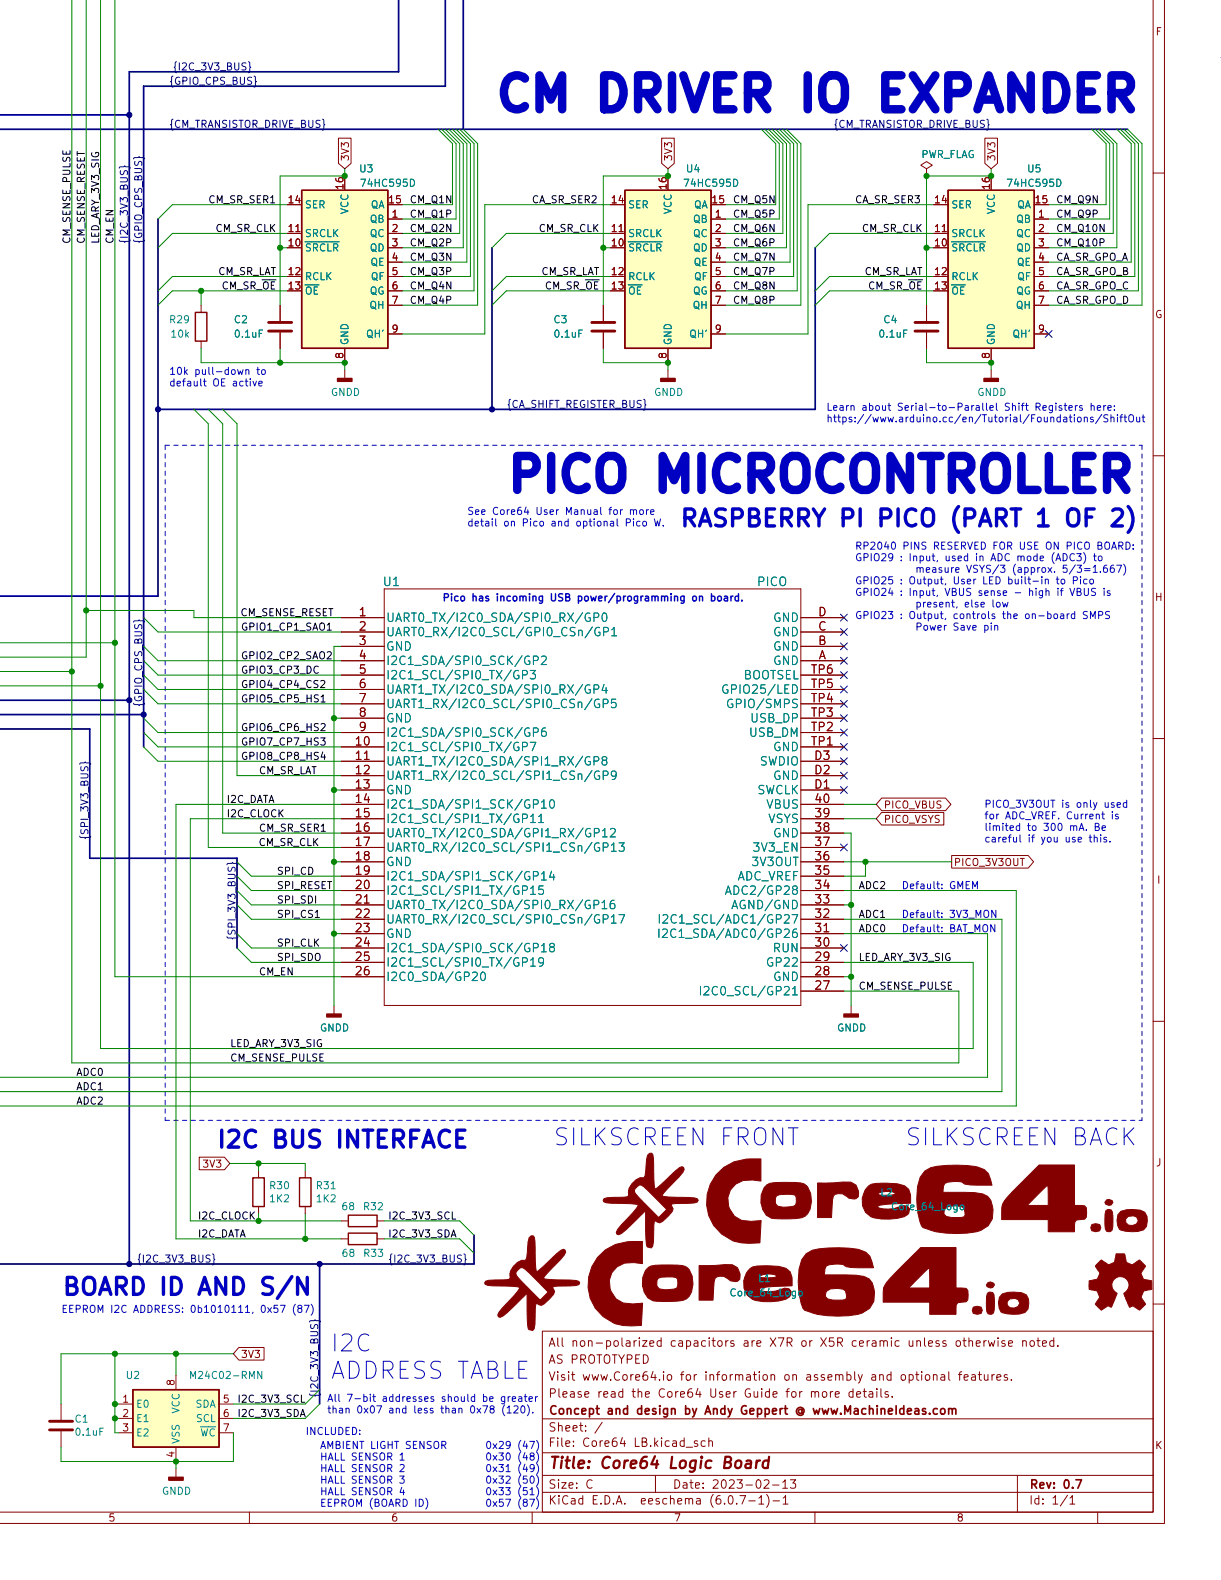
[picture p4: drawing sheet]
<svg xmlns="http://www.w3.org/2000/svg" width="216mm" height="279mm" viewBox="0 0 216 279" stroke-linecap="round" stroke-linejoin="round" font-family="sans-serif">
<defs><g id="words">
<g font-size="8.4" fill="#0000c2">
<text x="87" y="19.6">CM DRIVER IO EXPANDER</text>
<text x="92.7" y="86.9">PICO MICROCONTROLLER</text>
</g>
<g font-size="4.2" fill="#0000c2">
<text x="120" y="93.1">RASPBERRY PI PICO (PART 1 OF 2)</text>
<text x="38.1" y="203">I2C BUS INTERFACE</text>
<text x="97.8" y="202.6">SILKSCREEN FRONT</text>
<text x="160" y="202.6">SILKSCREEN BACK</text>
<text x="10.8" y="229">BOARD ID AND S/N</text>
<text x="58.4" y="239">I2C</text>
<text x="58.4" y="243.9">ADDRESS TABLE</text>
</g>
<text font-size="2.8" fill="#840000" x="96.9" y="259.7">Title: Core64 Logic Board</text>
<g font-size="2.1" fill="#008484">
<text x="67.9" y="103.6">U1</text>
<text x="133.9" y="103.6">PICO</text>
<text x="68.2" y="110">UART0_TX/I2C0_SDA/SPI0_RX/GP0</text>
<text x="68.2" y="112.5">UART0_RX/I2C0_SCL/GPI0_CSn/GP1</text>
<text x="136.7" y="112.5">GND</text>
<text x="136.7" y="110">GND</text>
<text x="68.2" y="115">GND</text>
<text x="68.2" y="117.6">I2C1_SDA/SPI0_SCK/GP2</text>
<text x="136.7" y="117.6">GND</text>
<text x="136.7" y="115">GND</text>
<text x="68.2" y="120.1">I2C1_SCL/SPI0_TX/GP3</text>
<text x="68.2" y="122.7">UART1_TX/I2C0_SDA/SPI0_RX/GP4</text>
<text x="68.2" y="125.2">UART1_RX/I2C0_SCL/SPI0_CSn/GP5</text>
<text x="129.1" y="122.7">GPIO25/LED</text>
<text x="129.6" y="125.2">GPIO/SMPS</text>
<text x="131.3" y="120.1">BOOTSEL</text>
<text x="68.2" y="127.7">GND</text>
<text x="68.2" y="130.3">I2C1_SDA/SPI0_SCK/GP6</text>
<text x="132.5" y="130.3">USB_DM</text>
<text x="132.9" y="127.7">USB_DP</text>
<text x="68.2" y="132.8">I2C1_SCL/SPI0_TX/GP7</text>
<text x="68.2" y="135.4">UART1_TX/I2C0_SDA/SPI1_RX/GP8</text>
<text x="68.2" y="137.9">UART1_RX/I2C0_SCL/SPI1_CSn/GP9</text>
<text x="134.3" y="135.4">SWDIO</text>
<text x="136.7" y="137.9">GND</text>
<text x="136.7" y="132.8">GND</text>
<text x="68.2" y="140.4">GND</text>
<text x="68.2" y="143">I2C1_SDA/SPI1_SCK/GP10</text>
<text x="133.7" y="140.4">SWCLK</text>
<text x="135.6" y="143">VBUS</text>
<text x="68.2" y="145.5">I2C1_SCL/SPI1_TX/GP11</text>
<text x="68.2" y="148.1">UART0_TX/I2C0_SDA/GPI1_RX/GP12</text>
<text x="135.8" y="145.5">VSYS</text>
<text x="136.7" y="148.1">GND</text>
<text x="68.2" y="150.6">UART0_RX/I2C0_SCL/SPI1_CSn/GP13</text>
<text x="68.2" y="153.1">GND</text>
<text x="68.2" y="155.7">I2C1_SDA/SPI1_SCK/GP14</text>
<text x="130.1" y="155.7">ADC_VREF</text>
<text x="133.2" y="153.1">3V3OUT</text>
<text x="133.6" y="150.6">3V3_EN</text>
<text x="68.2" y="158.2">I2C1_SCL/SPI1_TX/GP15</text>
<text x="68.2" y="160.8">UART0_TX/I2C0_SDA/SPI0_RX/GP16</text>
<text x="129.8" y="158.2">ADC2/GP28</text>
<text x="130" y="160.8">AGND/GND</text>
<text x="68.2" y="163.3">UART0_RX/I2C0_SCL/SPI0_CSn/GP17</text>
<text x="68.2" y="165.8">GND</text>
<text x="119.2" y="165.8">I2C1_SDA/ADC0/GP26</text>
<text x="119.4" y="163.3">I2C1_SCL/ADC1/GP27</text>
<text x="68.2" y="168.4">I2C1_SDA/SPI0_SCK/GP18</text>
<text x="68.2" y="170.9">I2C1_SCL/SPI0_TX/GP19</text>
<text x="68.2" y="173.5">I2C0_SDA/GP20</text>
<text x="136" y="170.9">GP22</text>
<text x="136.7" y="173.5">GND</text>
<text x="136.8" y="168.4">RUN</text>
<text x="125.7" y="176">I2C0_SCL/GP21</text>
</g>
<g font-size="2.1" fill="#840000">
<text x="63.6" y="109">1</text>
<text x="63.6" y="111.5">2</text>
<text x="144.7" y="111.5">C</text>
<text x="144.7" y="109">D</text>
<text x="63.6" y="114">3</text>
<text x="63.6" y="116.6">4</text>
<text x="63.6" y="119.1">5</text>
<text x="143.5" y="119.1">TP6</text>
<text x="144.7" y="116.6">A</text>
<text x="144.7" y="114">B</text>
<text x="63.6" y="121.7">6</text>
<text x="63.6" y="124.2">7</text>
<text x="143.5" y="124.2">TP4</text>
<text x="143.5" y="121.7">TP5</text>
<text x="63" y="131.8">10</text>
<text x="63.6" y="126.7">8</text>
<text x="63.6" y="129.3">9</text>
<text x="143.5" y="131.8">TP1</text>
<text x="143.5" y="129.3">TP2</text>
<text x="143.5" y="126.7">TP3</text>
<text x="63" y="134.4">11</text>
<text x="63" y="136.9">12</text>
<text x="144.1" y="136.9">D2</text>
<text x="144.1" y="134.4">D3</text>
<text x="63" y="139.4">13</text>
<text x="63" y="142">14</text>
<text x="144.1" y="139.4">D1</text>
<text x="144.3" y="142">40</text>
<text x="63" y="144.5">15</text>
<text x="63" y="147.1">16</text>
<text x="63" y="149.6">17</text>
<text x="144.3" y="149.6">37</text>
<text x="144.3" y="147.1">38</text>
<text x="144.3" y="144.5">39</text>
<text x="63" y="152.1">18</text>
<text x="63" y="154.7">19</text>
<text x="144.3" y="154.7">35</text>
<text x="144.3" y="152.1">36</text>
<text x="63" y="157.2">20</text>
<text x="63" y="159.8">21</text>
<text x="144.3" y="159.8">33</text>
<text x="144.3" y="157.2">34</text>
<text x="63" y="162.3">22</text>
<text x="63" y="164.8">23</text>
<text x="63" y="167.4">24</text>
<text x="144.3" y="167.4">30</text>
<text x="144.3" y="164.8">31</text>
<text x="144.3" y="162.3">32</text>
<text x="63" y="169.9">25</text>
<text x="63" y="172.5">26</text>
<text x="144.3" y="172.5">28</text>
<text x="144.3" y="169.9">29</text>
<text x="144.3" y="175">27</text>
<text x="96.9" y="238.1">All non-polarized capacitors are X7R or X5R ceramic unless otherwise noted.</text>
<text x="96.9" y="244.1">Visit www.Core64.io for information on assembly and optional features.</text>
<text x="96.9" y="241.1">AS PROTOTYPED</text>
<text x="96.9" y="250.1">Concept and design by Andy Geppert @ www.MachineIdeas.com</text>
<text x="96.9" y="247.1">Please read the Core64 User Guide for more details.</text>
<text x="96.9" y="255.9">File: Core64 LB.kicad_sch</text>
<text x="96.9" y="253.1">Sheet: /</text>
<text x="96.9" y="263.2">Size: C</text>
<text x="118.9" y="263.2">Date: 2023-02-13</text>
<text x="181.9" y="263.2">Rev: 0.7</text>
<text x="96.9" y="266.1">KiCad E.D.A. eeschema (6.0.7-1)-1</text>
<text x="181.9" y="266.1">Id: 1/1</text>
</g>
<g font-size="1.8" fill="#840000">
<text x="204.3" y="6.3">F</text>
<text x="61.7" y="28.6" transform="rotate(-90 61.7 28.6)">3V3</text>
<text x="118.8" y="28.6" transform="rotate(-90 118.8 28.6)">3V3</text>
<text x="176" y="28.6" transform="rotate(-90 176 28.6)">3V3</text>
<text x="51.1" y="35.9">14</text>
<text x="60.7" y="33.4" transform="rotate(-90 60.7 33.4)">16</text>
<text x="68.9" y="35.9">15</text>
<text x="108.2" y="35.9">14</text>
<text x="117.9" y="33.4" transform="rotate(-90 117.9 33.4)">16</text>
<text x="126" y="35.9">15</text>
<text x="165.4" y="35.9">14</text>
<text x="175" y="33.4" transform="rotate(-90 175 33.4)">16</text>
<text x="183.2" y="35.9">15</text>
<text x="51.1" y="41">11</text>
<text x="69.4" y="38.5">1</text>
<text x="69.4" y="41">2</text>
<text x="108.2" y="41">11</text>
<text x="126.5" y="38.5">1</text>
<text x="126.5" y="41">2</text>
<text x="165.4" y="41">11</text>
<text x="183.7" y="38.5">1</text>
<text x="183.7" y="41">2</text>
<text x="51.1" y="43.6">10</text>
<text x="69.4" y="43.6">3</text>
<text x="69.4" y="46.1">4</text>
<text x="108.2" y="43.6">10</text>
<text x="126.5" y="43.6">3</text>
<text x="126.5" y="46.1">4</text>
<text x="165.4" y="43.6">10</text>
<text x="183.7" y="43.6">3</text>
<text x="183.7" y="46.1">4</text>
<text x="51.1" y="48.6">12</text>
<text x="51.1" y="51.2">13</text>
<text x="69.4" y="48.6">5</text>
<text x="69.4" y="51.2">6</text>
<text x="69.4" y="53.7">7</text>
<text x="108.2" y="48.6">12</text>
<text x="108.2" y="51.2">13</text>
<text x="126.5" y="48.6">5</text>
<text x="126.5" y="51.2">6</text>
<text x="126.5" y="53.7">7</text>
<text x="165.4" y="48.6">12</text>
<text x="165.4" y="51.2">13</text>
<text x="183.7" y="48.6">5</text>
<text x="183.7" y="51.2">6</text>
<text x="183.7" y="53.7">7</text>
<text x="69.4" y="58.8">9</text>
<text x="126.5" y="58.8">9</text>
<text x="183.7" y="58.8">9</text>
<text x="204.2" y="56.2">G</text>
<text x="60.7" y="63.4" transform="rotate(-90 60.7 63.4)">8</text>
<text x="117.9" y="63.4" transform="rotate(-90 117.9 63.4)">8</text>
<text x="175" y="63.4" transform="rotate(-90 175 63.4)">8</text>
<text x="204.2" y="106.2">H</text>
<text x="156.2" y="143">PICO_VBUS</text>
<text x="156.2" y="145.5">PICO_VSYS</text>
<text x="168.6" y="153.1">PICO_3V3OUT</text>
<text x="204.6" y="156.2">I</text>
<text x="36.2" y="206.5">3V3</text>
<text x="204.4" y="206.3">J</text>
<text x="30.9" y="245" transform="rotate(-90 30.9 245)">8</text>
<text x="42.5" y="240.1">3V3</text>
<text x="21.7" y="248">1</text>
<text x="21.7" y="250.6">2</text>
<text x="39.5" y="248">5</text>
<text x="39.5" y="250.6">6</text>
<text x="21.7" y="253.1">3</text>
<text x="30.9" y="257.7" transform="rotate(-90 30.9 257.7)">4</text>
<text x="39.5" y="253.1">7</text>
<text x="204.2" y="256.2">K</text>
<text x="19.1" y="269.1">5</text>
<text x="69.1" y="269.1">6</text>
<text x="119.1" y="269.1">7</text>
<text x="169.1" y="269.1">8</text>
</g>
<g font-size="1.8" fill="#000084">
<text x="29.8" y="15">{GPIO_CPS_BUS}</text>
<text x="30.5" y="12.4">{I2C_3V3_BUS}</text>
<text x="29.8" y="22.6">{CM_TRANSISTOR_DRIVE_BUS}</text>
<text x="147.3" y="22.6">{CM_TRANSISTOR_DRIVE_BUS}</text>
<text x="22.6" y="43.2" transform="rotate(-90 22.6 43.2)">{I2C_3V3_BUS}</text>
<text x="25.1" y="43.2" transform="rotate(-90 25.1 43.2)">{GPIO_CPS_BUS}</text>
<text x="89.5" y="72.1">{CA_SHIFT_REGISTER_BUS}</text>
<text x="25.1" y="125.1" transform="rotate(-90 25.1 125.1)">{GPIO_CPS_BUS}</text>
<text x="15.6" y="148.6" transform="rotate(-90 15.6 148.6)">{SPI_3V3_BUS}</text>
<text x="41.6" y="166.4" transform="rotate(-90 41.6 166.4)">{SPI_3V3_BUS}</text>
<text x="24.1" y="223.3">{I2C_3V3_BUS}</text>
<text x="68.6" y="223.3">{I2C_3V3_BUS}</text>
<text x="56.3" y="246" transform="rotate(-90 56.3 246)">{I2C_3V3_BUS}</text>
</g>
<g font-size="1.8" fill="#008484">
<text x="162.7" y="27.9">PWR_FLAG</text>
<text x="63.6" y="30.5">U3</text>
<text x="64.2" y="33">74HC595D</text>
<text x="121.4" y="33">74HC595D</text>
<text x="121.4" y="30.5">U4</text>
<text x="178.5" y="33">74HC595D</text>
<text x="181.8" y="30.5">U5</text>
<text x="53.8" y="41.9">SRCLK</text>
<text x="53.8" y="36.8">SER</text>
<text x="61.6" y="37.9" transform="rotate(-90 61.6 37.9)">VCC</text>
<text x="65.4" y="39.4">QB</text>
<text x="65.4" y="36.8">QA</text>
<text x="65.4" y="41.9">QC</text>
<text x="111" y="41.9">SRCLK</text>
<text x="111" y="36.8">SER</text>
<text x="118.7" y="37.9" transform="rotate(-90 118.7 37.9)">VCC</text>
<text x="122.6" y="39.4">QB</text>
<text x="122.6" y="36.8">QA</text>
<text x="122.6" y="41.9">QC</text>
<text x="168.1" y="41.9">SRCLK</text>
<text x="168.1" y="36.8">SER</text>
<text x="175.9" y="37.9" transform="rotate(-90 175.9 37.9)">VCC</text>
<text x="179.7" y="39.4">QB</text>
<text x="179.7" y="36.8">QA</text>
<text x="179.7" y="41.9">QC</text>
<text x="53.8" y="44.4">~{SRCLR}</text>
<text x="65.4" y="44.4">QD</text>
<text x="65.5" y="47">QE</text>
<text x="111" y="44.4">~{SRCLR}</text>
<text x="122.6" y="44.4">QD</text>
<text x="122.7" y="47">QE</text>
<text x="168.1" y="44.4">~{SRCLR}</text>
<text x="179.7" y="44.4">QD</text>
<text x="179.8" y="47">QE</text>
<text x="53.8" y="49.5">RCLK</text>
<text x="53.8" y="52.1">~{OE}</text>
<text x="65.3" y="52.1">QG</text>
<text x="65.6" y="49.5">QF</text>
<text x="111" y="49.5">RCLK</text>
<text x="111" y="52.1">~{OE}</text>
<text x="122.5" y="52.1">QG</text>
<text x="122.8" y="49.5">QF</text>
<text x="168.1" y="49.5">RCLK</text>
<text x="168.1" y="52.1">~{OE}</text>
<text x="179.6" y="52.1">QG</text>
<text x="179.9" y="49.5">QF</text>
<text x="30.1" y="57.1">R29</text>
<text x="30.4" y="59.7">10k</text>
<text x="41.5" y="57.1">C2</text>
<text x="41.7" y="59.7">0.1uF</text>
<text x="65" y="59.7">QH'</text>
<text x="65.4" y="54.6">QH</text>
<text x="98" y="57.1">C3</text>
<text x="98.2" y="59.7">0.1uF</text>
<text x="122.1" y="59.7">QH'</text>
<text x="122.6" y="54.6">QH</text>
<text x="155.6" y="59.7">0.1uF</text>
<text x="156.3" y="57.1">C4</text>
<text x="179.3" y="59.7">QH'</text>
<text x="179.7" y="54.6">QH</text>
<text x="61.6" y="61.1" transform="rotate(-90 61.6 61.1)">GND</text>
<text x="118.7" y="61.1" transform="rotate(-90 118.7 61.1)">GND</text>
<text x="175.9" y="61.1" transform="rotate(-90 175.9 61.1)">GND</text>
<text x="58.5" y="70">GNDD</text>
<text x="115.6" y="70">GNDD</text>
<text x="172.8" y="70">GNDD</text>
<text x="56.6" y="182.4">GNDD</text>
<text x="148" y="182.4">GNDD</text>
<text x="47.8" y="210.3">R30</text>
<text x="47.8" y="212.6">1K2</text>
<text x="56.1" y="210.3">R31</text>
<text x="56.1" y="212.6">1K2</text>
<text x="60.6" y="214">68</text>
<text x="64.4" y="214">R32</text>
<text x="155.7" y="211.5">L2</text>
<text x="158" y="214">Core_64_Logo</text>
<text x="60.6" y="222.2">68</text>
<text x="64.4" y="222.2">R33</text>
<text x="134.2" y="226.7">L1</text>
<text x="129.4" y="229.2">Core_64_Logo</text>
<text x="22.4" y="243.8">U2</text>
<text x="34.4" y="243.8">M24C02-RMN</text>
<text x="13.3" y="251.6">C1</text>
<text x="24" y="248.9">E0</text>
<text x="24" y="251.5">E1</text>
<text x="31.8" y="250" transform="rotate(-90 31.8 250)">VCC</text>
<text x="34.5" y="248.9">SDA</text>
<text x="34.7" y="251.5">SCL</text>
<text x="13.5" y="253.9">0.1uF</text>
<text x="24" y="254">E2</text>
<text x="31.8" y="255.4" transform="rotate(-90 31.8 255.4)">VSS</text>
<text x="33.9" y="254">~{WC}</text>
<text x="28.6" y="264.3">GNDD</text>
</g>
<g font-size="1.8">
<text x="37.1" y="35.9">CM_SR_SER1</text>
<text x="72.4" y="35.9">CM_Q1N</text>
<text x="94" y="35.9">CA_SR_SER2</text>
<text x="129.5" y="35.9">CM_Q5N</text>
<text x="151.1" y="35.9">CA_SR_SER3</text>
<text x="186.7" y="35.9">CM_Q9N</text>
<text x="38.1" y="41">CM_SR_CLK</text>
<text x="72.4" y="41">CM_Q2N</text>
<text x="72.4" y="38.5">CM_Q1P</text>
<text x="95.2" y="41">CM_SR_CLK</text>
<text x="129.5" y="38.5">CM_Q5P</text>
<text x="129.5" y="41">CM_Q6N</text>
<text x="152.4" y="41">CM_SR_CLK</text>
<text x="186.7" y="41">CM_Q10N</text>
<text x="186.7" y="38.5">CM_Q9P</text>
<text x="12.4" y="43.2" transform="rotate(-90 12.4 43.2)">CM_SENSE_PULSE</text>
<text x="15" y="43.2" transform="rotate(-90 15 43.2)">CM_SENSE_RESET</text>
<text x="17.5" y="43.2" transform="rotate(-90 17.5 43.2)">LED_ARY_3V3_SIG</text>
<text x="20.1" y="43.2" transform="rotate(-90 20.1 43.2)">CM_EN</text>
<text x="72.4" y="46.1">CM_Q3N</text>
<text x="72.4" y="43.6">CM_Q2P</text>
<text x="129.5" y="46.1">CM_Q7N</text>
<text x="129.5" y="43.6">CM_Q6P</text>
<text x="186.7" y="46.1">CA_SR_GPO_A</text>
<text x="186.7" y="43.6">CM_Q10P</text>
<text x="37.8" y="51.2">CM_SR_~{OE}</text>
<text x="38.3" y="48.6">CM_SR_LAT</text>
<text x="72.4" y="51.2">CM_Q4N</text>
<text x="72.4" y="53.7">CM_Q4P</text>
<text x="72.4" y="48.6">CM_Q3P</text>
<text x="94.9" y="51.2">CM_SR_~{OE}</text>
<text x="95.4" y="48.6">CM_SR_LAT</text>
<text x="129.5" y="53.7">CM_Q8P</text>
<text x="129.5" y="48.6">CM_Q7P</text>
<text x="129.5" y="51.2">CM_Q8N</text>
<text x="152.1" y="51.2">CM_SR_~{OE}</text>
<text x="152.6" y="48.6">CM_SR_LAT</text>
<text x="186.7" y="48.6">CA_SR_GPO_B</text>
<text x="186.7" y="53.7">CA_SR_GPO_D</text>
<text x="186.7" y="51.2">CA_SR_GPO_C</text>
<text x="42.4" y="109">CM_SENSE_RESET</text>
<text x="42.5" y="111.5">GPIO1_CP1_SAO1</text>
<text x="42.5" y="116.6">GPIO2_CP2_SAO2</text>
<text x="42.5" y="119.1">GPIO3_CP3_DC</text>
<text x="42.5" y="124.2">GPIO5_CP5_HS1</text>
<text x="42.5" y="121.7">GPIO4_CP4_CS2</text>
<text x="42.5" y="129.3">GPIO6_CP6_HS2</text>
<text x="42.5" y="131.8">GPIO7_CP7_HS3</text>
<text x="42.5" y="134.4">GPIO8_CP8_HS4</text>
<text x="45.7" y="136.9">CM_SR_LAT</text>
<text x="40" y="142">I2C_DATA</text>
<text x="40" y="144.5">I2C_CLOCK</text>
<text x="45.7" y="149.6">CM_SR_CLK</text>
<text x="45.7" y="147.1">CM_SR_SER1</text>
<text x="48.9" y="154.7">SPI_CD</text>
<text x="48.9" y="159.8">SPI_SDI</text>
<text x="48.9" y="157.2">SPI_RESET</text>
<text x="151.8" y="157.2">ADC2</text>
<text x="48.9" y="167.4">SPI_CLK</text>
<text x="48.9" y="162.3">SPI_CS1</text>
<text x="151.8" y="164.8">ADC0</text>
<text x="151.8" y="162.3">ADC1</text>
<text x="45.7" y="172.5">CM_EN</text>
<text x="48.9" y="169.9">SPI_SDO</text>
<text x="151.8" y="169.9">LED_ARY_3V3_SIG</text>
<text x="151.8" y="175">CM_SENSE_PULSE</text>
<text x="40.6" y="185.2">LED_ARY_3V3_SIG</text>
<text x="13.6" y="190.2">ADC0</text>
<text x="40.6" y="187.7">CM_SENSE_PULSE</text>
<text x="13.6" y="192.8">ADC1</text>
<text x="13.6" y="195.3">ADC2</text>
<text x="34.9" y="215.6">I2C_CLOCK</text>
<text x="68.6" y="215.6">I2C_3V3_SCL</text>
<text x="34.9" y="218.8">I2C_DATA</text>
<text x="68.6" y="218.8">I2C_3V3_SDA</text>
<text x="41.9" y="248">I2C_3V3_SCL</text>
<text x="41.9" y="250.6">I2C_3V3_SDA</text>
</g>
<g font-size="1.8" fill="#0000c2">
<text x="29.8" y="66.3">10k pull-down to</text>
<text x="29.8" y="68.3">default OE active</text>
<text x="146.1" y="72.6">Learn about Serial-to-Parallel Shift Registers here:</text>
<text x="146.1" y="74.7">https://www.arduino.cc/en/Tutorial/Foundations/ShiftOut</text>
<text x="82.6" y="91">See Core64 User Manual for more</text>
<text x="82.6" y="93.1">detail on Pico and optional Pico W.</text>
<text x="151.1" y="97.2">RP2040 PINS RESERVED FOR USE ON PICO BOARD:</text>
<text x="151.1" y="99.2">GPIO29 : Input, used in ADC mode (ADC3) to</text>
<text x="156.5" y="101.3">measure VSYS/3 (approx. 5/3=1.667)</text>
<text x="78.1" y="106.3">Pico has incoming USB power/programming on board.</text>
<text x="151.1" y="103.3">GPIO25 : Output, User LED built-in to Pico</text>
<text x="151.1" y="105.4">GPIO24 : Input, VBUS sense - high if VBUS is</text>
<text x="156.5" y="107.4">present, else low</text>
<text x="151.1" y="109.5">GPIO23 : Output, controls the on-board SMPS</text>
<text x="174" y="142.8">PICO_3V3OUT is only used</text>
<text x="174" y="144.9">for ADC_VREF. Current is</text>
<text x="174" y="146.9">limited to 300 mA. Be</text>
<text x="174" y="149">careful if you use this.</text>
<text x="159.4" y="157.2">Default: GMEM</text>
<text x="159.4" y="162.3">Default: 3V3_MON</text>
<text x="159.4" y="164.8">Default: BAT_MON</text>
<text x="10.8" y="232.1">EEPROM I2C ADDRESS: 0b1010111, 0x57 (87)</text>
<text x="57.8" y="247.9">All 7-bit addresses should be greater</text>
<text x="57.8" y="249.9">than 0x07 and less than 0x78 (120).</text>
<text x="54" y="253.7">INCLUDED:</text>
<text x="56.5" y="256.2">AMBIENT LIGHT SENSOR</text>
<text x="85.7" y="256.2">0x29 (47)</text>
<text x="56.5" y="258.3">HALL SENSOR 1</text>
<text x="56.5" y="260.3">HALL SENSOR 2</text>
<text x="56.5" y="262.4">HALL SENSOR 3</text>
<text x="85.7" y="258.3">0x30 (48)</text>
<text x="85.7" y="260.3">0x31 (49)</text>
<text x="85.7" y="262.4">0x32 (50)</text>
<text x="56.5" y="264.4">HALL SENSOR 4</text>
<text x="56.5" y="266.4">EEPROM (BOARD ID)</text>
<text x="85.7" y="264.4">0x33 (51)</text>
<text x="85.7" y="266.4">0x57 (87)</text>
</g>
</g></defs>
<g fill="none" stroke="#840000" stroke-width=".18">
<path d="M203.9 -.1v267.5h-204M205.9 -.1v269.5h-206M59.8 24.4h2.3v4.5l-1.1 .9-1.2-.9zM68.6 38.7h2.5M117 24.4h2.2v4.5l-1.1 .9-1.1-.9zM125.7 38.7h2.6M163.8 29.8l1-.6-1-.6-1 .6 1 .6v1.3M163.8 31.1h.1M174.1 24.4h2.3v4.5l-1.1 .9-1.2-.9zM182.9 38.7h2.5M203.9 30.6h2M35.6 54v1.2"/>
<path d="M49.5 54v2.8M49.5 58.8v2.8M50.8 41.3h2.5M68.6 41.3h2.5M68.6 43.8h2.5M68.6 46.4h2.5M68.6 48.9h2.5M68.6 51.4h2.5M68.6 54h2.5M68.6 59.1h2.5M106.7 54v2.8M106.7 58.8v2.8"/>
<path d="M107.9 41.3h2.6M125.7 41.3h2.6M125.7 43.8h2.6M125.7 46.4h2.6M125.7 48.9h2.6M125.7 51.4h2.6M125.7 54h2.6M125.7 59.1h2.6M163.8 54v2.8M163.8 58.8v2.8M165.1 41.3h2.5M182.9 41.3h2.5"/>
<path d="M182.9 43.8h2.5M182.9 46.4h2.5M182.9 48.9h2.5M182.9 51.4h2.5M182.9 54h2.5M182.9 59.1h2.5M35.6 60.3v1.3M61 61.6v2.5M61 65.4v1.5M118.1 61.6v2.5M118.1 65.4v1.5M175.3 61.6v2.5"/>
<path d="M175.3 65.4v1.5M203.9 80.6h2M60.3 109.2h7.6M60.3 111.8h7.6M60.3 114.3h7.6M60.3 116.8h7.6M60.3 119.4h7.6M67.9 104.1h73.7v73.7h-73.7zM141.6 109.2h7.6M141.6 111.8h7.6M141.6 114.3h7.6M141.6 116.8h7.6"/>
<path d="M141.6 119.4h7.6M60.3 132.1h7.6M60.3 134.6h7.6M60.3 137.2h7.6M60.3 139.7h7.6M60.3 121.9h7.6M60.3 124.5h7.6M60.3 127h7.6M60.3 129.5h7.6M141.6 132.1h7.6M141.6 134.6h7.6M141.6 137.2h7.6"/>
<path d="M141.6 139.7h7.6M141.6 121.9h7.6M141.6 124.5h7.6M141.6 127h7.6M141.6 129.5h7.6M203.9 130.6h2M60.3 142.2h7.6M60.3 144.8h7.6M60.3 147.3h7.6M60.3 149.9h7.6M60.3 152.4h7.6M60.3 154.9h7.6"/>
<path d="M60.3 157.5h7.6M141.6 142.2h7.6M141.6 144.8h7.6M141.6 147.3h7.6M141.6 149.9h7.6M141.6 152.4h7.6M141.6 154.9h7.6M141.6 157.5h7.6M155.9 143.7h11v2.2h-11l-1-1.1zM155.9 141.1h11.3l.9 1.1-.9 1.2h-11.3l-1-1.2zM168.3 151.3h13.5l1 1.1-1 1.1h-13.5zM59.1 177.8v1.5"/>
<path d="M60.3 160h7.6M60.3 162.6h7.6M60.3 165.1h7.6M60.3 167.6h7.6M60.3 170.2h7.6M60.3 172.7h7.6M141.6 160h7.6M141.6 162.6h7.6M141.6 165.1h7.6M141.6 167.6h7.6M141.6 170.2h7.6M141.6 172.7h7.6"/>
<path d="M141.6 175.3h7.6M150.5 177.8v1.5M203.9 180.6h2M35.2 204.6h4.5l.9 1.1-.9 1.2h-4.5zM45.7 207v1.3M45.7 213.4v1.2M54 207v1.3M54 213.4v1.2M60.3 215.9h1.3M60.3 219.1h1.3M66.7 215.9h1.2M66.7 219.1h1.2"/>
<path d="M42.2 238.3h4.5v2.2h-4.5l-.9-1.1zM95.9 235.4h108v32h-108zM169.2 237.1h.3l.3 .3v.4l-.3 .3-.3-.1-.2-.2v-.4zM170.3 237.1h.5M170.5 236.6v1.3l.3 .2M171.3 237.2l.2-.1h.4l.1 1M171.3 236.6v1.5M172.6 237.6l.7-.2v-.3h-.5l-.2 .2 .1 .7h.6M174 237.1v1M174.4 237.1h-.3l-.1 .3M174.8 237.1l.2 1 .3-.7 .3 .7 .3-1M176.5 236.6v.1"/>
<path d="M176.5 237.1v1M177.7 237.1h-.4l-.2 .2 .1 .2 .5 .2v.3h-.6M178.3 237.6l.7-.2v-.3h-.5l-.2 .2 .1 .7h.6M180.8 237.2l.2-.1h.4l.1 1M180.8 237.1v1M182.3 237.1h.3l.3 .3v.4l-.3 .3-.3-.1-.2-.2v-.4zM183.3 237.1h.6M183.5 236.6v1.3l.4 .2M184.3 237.6l.7-.2v-.3h-.5l-.2 .2 .1 .7h.6M186.3 237.1h-.4l-.3 .3v.4l.2 .2h.5M186.3 236.6v1.5M187 237.9v.2"/>
<path d="M203.9 230.6h2M10.8 248.3v2.8M10.8 253.1v2.8M21 248.3h2.5M21 250.8h2.5M21 253.4h2.5M31.1 243.2v2.5M31.1 255.9v2.5M31.1 259.7v1.5M38.7 248.3h2.6M38.7 250.8h2.6M38.7 253.4h2.6"/>
<path d="M95.9 256.9h108M95.9 250.9h108M106.5 251.5l-1.3 1.9M121.3 255.9h1.2M123.3 254.8h-.3l-.2 .2v.2l.5 .2v.3h-.5M124.7 254.8h-.4l-.3 .3v.4l.1 .2h.6M125.3 254.9l.2-.1h.4l.1 1M125.3 254.3v1.5M146.8 246.1v1M147.3 246.1h-.3l-.2 .3M147.7 246.6l.7-.2-.1-.3h-.4l-.2 .2 .1 .7h.5M150.8 246.1h-.4l-.3 .3v.4l.2 .2h.5"/>
<path d="M150.8 245.6v1.5M151.5 246.6l.7-.2-.1-.3h-.4l-.2 .2v.7h.6M152.6 246.1h.6M152.8 245.6v1.3l.4 .2M153.7 246.1h.6v1M154.3 246.4l-.5 .1a.29 .29 0 0 0-.2 .3 .29 .29 0 0 0 .2 .3l.5-.1M155 245.6v.1M155 246.1v1M155.8 245.6v1.3l.2 .2M157 246.1h-.3l-.2 .2v.2l.5 .1v.4h-.5M157.8 246.9v.2M163.8 243.1h.3l.3 .3v.4l-.3 .3-.3-.1-.2-.2v-.4z"/>
<path d="M165 243.2l.3-.1h.3l.1 1M165 243.1v1M166.4 243.1h.6v1M167 243.4l-.5 .1a.29 .29 0 0 0-.2 .3 .29 .29 0 0 0 .2 .3l.5-.1M167.8 242.6v1.3l.2 .2M169.5 243.1h.5M170 242.6l-.3 .2v1.3M170.5 243.6l.7-.2-.1-.3h-.4l-.2 .2v.7h.6M171.8 243.1h.6l.1 1M172.5 243.4l-.5 .1a.29 .29 0 0 0-.2 .3 .29 .29 0 0 0 .2 .3l.5-.1M173 243.1h.5M173.2 242.6v1.3l.3 .2"/>
<path d="M174 243.1l.1 .9 .4 .1 .2-.2M174.7 243.1v1M175.4 243.1v1M175.8 243.1h-.3l-.1 .3M176.3 243.6l.7-.2-.1-.3h-.4l-.2 .2v.7h.6M178.1 243.1h-.3l-.3 .2 .1 .2 .5 .2v.3h-.6M178.8 243.9v.2M44.1 267.4v2M94.1 267.4v2M95.9 263.9h108M95.9 260.9h108M104.7 261.8a.6 .6 0 0 0-.8 0 .6 .6 0 0 0-.1 .7 .56 .56 0 0 0 .3 .6 .56 .56 0 0 0 .6-.1"/>
<path d="M115.9 260.9v3M130.8 264.5h1l-.6 1.5M132.4 265.4h1.1M134.2 264.9l.4-.4v1.5M134.2 266h.8M135.1 261.8l.6-.1 .2 .1 .1 .3-1 1.1h1M135.5 264.3a1.72 1.72 0 0 1 0 2.2M136.6 262.6h1.2M136.7 265.4h1.1M138.4 262.1l.4-.4v1.5M138.4 263.2h.9M138.5 264.9l.4-.4v1.5"/>
<path d="M138.5 266h.8M139.8 261.7h.9l-.5 .6 .4 .1v.6l-.2 .2h-.4l-.2-.2M144.1 267.4v2M179.9 260.9v6.5M188.8 264.4l-1.3 1.9M189.2 264.9l.4-.4v1.5M189.2 266h.8M194.1 267.4v2"/>
</g>
<path d="M161.8 249.2h.6l.1 .9M162.5 249.4l-.5 .1a.29 .29 0 0 0-.3 .3 .29 .29 0 0 0 .3 .3l.5-.1M163.7 249.2l-.4-.1-.2 .2 .1 .2 .5 .1v.4h-.6M164.4 249.9v.2M165.7 249.2l-.4-.1-.3 .3v.4l.2 .2h.5M166.5 249.2l.3-.1 .3 .3v.4l-.3 .3-.3-.1-.2-.2v-.4zM167.7 249.2l.3-.1 .3 .1 .1 .9M167.7 249.1v1M168.4 249.3l.2-.2 .4 .1v.9M190.2 261.7h1l-.6 1.5" fill="none" stroke="#840000" stroke-width=".3"/>
<path d="M132 258.4l.2-.1 .6 .1-.1 1.2M132.8 258.7l-.7 .1a.4 .4 0 0 0-.3 .4 .4 .4 0 0 0 .2 .4l.7-.1M133.8 258.3l-.2 1.3M134.4 258.3l-.4 .1-.2 .3M135.9 258.4a.66 .66 0 0 0-1 .3l-.1 .5 .2 .3 .2 .1 .6-.1M136 257.6l-.3 2" fill="none" stroke="#840000" stroke-width=".4"/>
<path d="M47.5 58.5h4.1M47.5 57h4.1M104.6 58.5h4.1M104.6 57h4.1M161.8 58.5h4.1M161.8 57h4.1M8.8 252.9h4M8.8 251.3h4" fill="none" stroke="#840000" stroke-width=".51"/>
<g fill="#840000" stroke="#840000" stroke-width=".25">
<path d="M59.7 66.9h2.5v.5h-2.5z"/>
<path d="M149.2 179.3h2.6v.5h-2.6z"/>
<path d="M57.8 179.3h2.5v.5h-2.5z"/>
<path d="M174 66.9h2.5v.5h-2.5z"/>
<path d="M116.8 66.9h2.6v.5h-2.6z"/>
<path d="M29.8 261.2h2.6v.5h-2.6z"/>
</g>
<path d="M53.3 33.7h15.3v27.9h-15.3zM110.5 33.7h15.2v27.9h-15.2zM167.6 33.7h15.3v27.9h-15.3zM34.5 55.2h2.1v5.1h-2.1zM44.7 208.3h2v5.1h-2zM53 208.3h2v5.1h-2zM61.6 214.9h5.1v2h-5.1zM61.6 218.1h5.1v2h-5.1zM23.5 245.7h15.2v10.2h-15.2z" fill="none" stroke="#840000" stroke-width=".25"/>
<g fill="#ffffc2" stroke="#ffffc2" stroke-width=".18">
<path d="M53.3 33.7h15.3v27.9h-15.3z"/>
<path d="M167.6 33.7h15.3v27.9h-15.3z"/>
<path d="M110.5 33.7h15.2v27.9h-15.2z"/>
<path d="M23.5 245.7h15.2v10.2h-15.2z"/>
</g>
<g fill="none" stroke="#008484" stroke-width=".18">
<path d="M92.4 119.3h.7l.2-.2-.1-.4-.2-.1h-.6v1.5M93.8 118.6h.9l-.5 .5 .4 .2v.6l-.2 .2h-.4l-.2-.2M94.3 116.8l.7-.1 .2-.2-.1-.3-.2-.2h-.6v1.5M95.8 116.2l.5-.2 .2 .2 .1 .2-.9 1.1h.9M104.3 108.5a.74 .74 0 0 0-.9 .5 .74 .74 0 0 0 .6 .9l.4-.1v-.5h-.3M105 109.2l.7-.1 .2-.2-.1-.4-.2-.1h-.6v1.5M106 111a.74 .74 0 0 0-.9 .5 .74 .74 0 0 0 .6 .9l.4-.1v-.5h-.3M106.6 108.5l.2-.1a.81 .81 0 0 1 .6 .6 .81 .81 0 0 1-.3 .8l-.1 .1a.81 .81 0 0 1-.4-1.4zM106.7 111.7h.8l.1-.3-.1-.3-.2-.2h-.6v1.5M108.2 111.4l.4-.5v1.5M108.2 112.4h.8M92.4 132h.7l.2-.2-.1-.4-.2-.1h-.6v1.5"/>
<path d="M93.8 131.3h.9l-.6 1.5M94.3 129.5l.7-.1 .2-.2-.1-.3-.2-.2h-.6v1.5M96.5 128.7a.59 .59 0 0 0-.7 .7v.5l.1 .2 .4 .1 .2-.1 .1-.5-.1-.2-.5-.1-.2 .3M104.3 133.9a.74 .74 0 0 0-.9 .5 .74 .74 0 0 0 .6 .9l.4-.1v-.5h-.3M104.3 121.2a.74 .74 0 0 0-.9 .5 .74 .74 0 0 0 .6 .9l.4-.1v-.5h-.3M105 134.6l.7-.1 .2-.2-.1-.4-.2-.1h-.6v1.5M105 121.9l.7-.1 .2-.2-.1-.4-.2-.1h-.6v1.5M106 136.4a.74 .74 0 0 0-.9 .5 .74 .74 0 0 0 .5 .9l.4-.1v-.5h-.3M106 123.7a.74 .74 0 0 0-.9 .5 .74 .74 0 0 0 .5 .9l.4-.1v-.5h-.3M106.7 137.1h.7l.1-.3v-.3l-.3-.2h-.5v1.5M106.7 124.4h.7l.1-.3v-.3l-.3-.2h-.5v1.5M106.7 134.4l-.2-.2v-.3l.2-.1 .5 .1 .1 .2-.1 .2-.6 .2-.1 .2v.3l.2 .3h.3l.3-.3v-.3l-.3-.3"/>
<path d="M106.8 121l-.3 1.1h.9M107.2 121.6v1M108.9 123.6h-.7l-.1 .8 .2-.2 .5 .1 .2 .2-.1 .5-.2 .1-.6-.1M109 137l-.3 .3h-.3l-.3-.3 .1-.6 .5-.1 .2 .2a.99 .99 0 0 1-.4 1.3h-.3M128.6 121.2a.74 .74 0 0 0-.9 .5 .74 .74 0 0 0 .6 .9l.4-.1v-.5h-.3M129.5 123.7a.74 .74 0 0 0-.9 .5 .74 .74 0 0 0 .5 .9l.5-.1v-.5h-.3M92.4 144.7h.7l.2-.2-.1-.4-.2-.1h-.6v1.5M93.8 144.4l.5-.4v1.5M93.8 157.1l.5-.4v1.5M93.8 145.5h.9M93.8 158.2h.9M94.3 142.2l.7-.1 .2-.2-.1-.3-.2-.2h-.6v1.5"/>
<path d="M95.2 144.4l.5-.4v1.5M95.2 145.5h.9M95.8 141.8l.4-.4v1.5M95.8 154.5l.4-.4v1.5M95.8 142.9h.8M95.8 155.6h.8M96 156.7h-.7l-.1 .7 .3-.2 .5 .1 .1 .2-.1 .5-.2 .2-.6-.2M97.3 141.6l.2-.2a.8 .8 0 0 1 .6 .8 .8 .8 0 0 1-.6 .7l-.2-.1-.1-.5zM97.5 154l-.3 1.1h.9M97.9 154.6v1M105 160l.7-.1 .2-.2-.1-.4-.2-.1h-.6v1.5M105.1 147.3l.7-.1 .2-.2-.1-.4-.2-.1h-.6v1.5"/>
<path d="M106.5 159.6l.4-.4v1.5M106.5 146.9l.5-.4v1.5M106.5 148h.9M106.7 149.8h.7l.1-.3v-.3l-.3-.2h-.5v1.5M108 146.6l.5-.1 .2 .1 .1 .3-.9 1.1h.9M108.1 149.5l.4-.5v1.5M108.1 150.5h.9M108.6 159.2a.59 .59 0 0 0-.7 .6v.6l.1 .2 .5 .1 .2-.1v-.5l-.1-.3h-.4l-.3 .3M109.5 149h.9l-.5 .6 .4 .2v.6l-.2 .1h-.4l-.2-.1M128.3 158.2l.5-1.5 .5 1.5M128.4 157.7h.7M85.1 172l.2-.1a.81 .81 0 0 1 .6 .6 .81 .81 0 0 1-.3 .8l-.1 .1a.81 .81 0 0 1-.4-1.4z"/>
<path d="M93.8 169.8l.5-.4v1.5M93.8 170.9h.9M94.3 167.6l.7-.1 .2-.2-.1-.3-.2-.2h-.6v1.5M95.8 167.2l.4-.4v1.5M95.8 168.3h.8M96.1 170l-.3 .3h-.3l-.3-.3 .2-.6h.4l.2 .1a.99 .99 0 0 1-.3 1.4h-.3M97.5 167.5l-.3-.3v-.2l.3-.2 .4 .1 .1 .2v.2l-.7 .2-.1 .2v.3l.3 .3h.2l.3-.3v-.4l-.3-.1M106.5 160.7h.8M106.7 162.5h.7l.1-.3v-.3l-.3-.2h-.5v1.5M108.1 162.2l.4-.5v1.5M108.1 163.2h.9M109.5 161.7h.9l-.6 1.5"/>
<path d="M116.5 164.3v1.5M116.6 161.7v1.5M117.2 164.4l.5-.1 .2 .1 .1 .3-.9 1.1h.9M117.2 161.9l.6-.2 .2 .2 .1 .3-.9 1h.9M119.5 164.4a.6 .6 0 0 0-.7 0 .6 .6 0 0 0-.2 .7 .56 .56 0 0 0 .3 .6 .56 .56 0 0 0 .6-.1M119.6 161.9a.6 .6 0 0 0-.8 0 .6 .6 0 0 0-.1 .7 .56 .56 0 0 0 .2 .6 .56 .56 0 0 0 .7-.1M123.9 174.4v1.5M124.5 174.6l.6-.2 .2 .2 .1 .3-1 1h1M169.9 213.1h.3l.2 .2v.4l-.2 .2h-.3l-.1-.2zM141.3 228.4l.3-.1 .3 .3v.3l-.3 .3-.3-.1-.1-.2zM33.7 243.8v-1.3l.4 .9 .5-.9v1.3M46.3 242.5v1.3l-.7-1.3v1.3"/>
</g>
<g fill="#840000" stroke="#840000" stroke-width=".18">
<path d="M172.1 231.1l.7-.1 .7 .2 .2 .5-.2 .6-.7 .1-.7-.1-.2-.6z"/>
<path d="M174.7 226.8l.4-.1 .6 .2 .1 .3-.3 .5-.4 .1-.6-.3-.1-.3z"/>
<path d="M174.6 228.7a.7 .7 0 0 1 1.2 .2v1.6l-.1 1.7a.7 .7 0 0 1-1.2-.2l-.1-1.5z"/>
<path d="M123.6 223.8l5.9-.2 .9 .6 .4 1v1l-.4 .4h-.3l-.9-.1a1.88 1.88 0 0 0-2.8-.4l-.1 .6-.2 3.2h-2.5z"/>
<path d="M177.2 228.8a5.8 5.8 0 0 1 4.3 .2l.4 .7v.8l-.1 1-.6 .6a6.2 6.2 0 0 1-4.2-.1l-.3-.7-.1-1.1h1.5v.6a1.24 1.24 0 0 0 1.2 .5 1.24 1.24 0 0 0 1-.8l-.3-.7-.5-.2-1 .1-.4 .5h-1.5l.1-.8z"/>
<path d="M105.6 222.4a7.7 7.7 0 0 1 6.2-2.9h1.8v4l-1.5-.2a3.7 3.7 0 0 0-4.3 3.6 3.7 3.7 0 0 0 4.2 3.7l1.6-.2-.2 4a8.5 8.5 0 0 1-6.8-1.6 7.5 7.5 0 0 1-1-10.4z"/>
<path d="M159.5 223.9l3.3-3.3h6.2v7.2h1.8l.3 .4v1.7l-.3 .3-1.4 .2-.3 .4-.1 1.6h-4.6v-2.1h-8.2l.1-2.5h8.1l-.1-3.6-3.6 3.6h-4.4a5.7 5.7 0 0 1 1.9-2.6z"/>
<path d="M114.7 224.1a6.5 6.5 0 0 1 3.4-.4h1.5a2.34 2.34 0 0 1 2.8 2 3.8 3.8 0 0 1-1 4 11.3 11.3 0 0 1-5.2 .4 2.59 2.59 0 0 1-2.6-2.7h2.5l.5 .5a5.5 5.5 0 0 0 3.1-.1 1.97 1.97 0 0 0-.1-1.9 7.1 7.1 0 0 0-3.2 .1l-.2 .4-.1 1h-2.5a3.6 3.6 0 0 1 1.1-3.3z"/>
<path d="M132.6 224.3a5.3 5.3 0 0 1 3.2-.5l1.9 .1 1.3 .4 .7 .6 .3 1 .1 1.5a18.5 18.5 0 0 0-5.9 .5l.3 .3a6.3 6.3 0 0 0 4.3-.4l.7 .1 .4 .5-.3 .9a7.4 7.4 0 0 1-4.7 .9 3.1 3.1 0 0 1-3.2-4.4h2.5a6.9 6.9 0 0 0 3.2 0v-.2a3.5 3.5 0 0 0-3.1 0l-.1 .2h-2.5l.3-.7z"/>
<path d="M142.6 221.7l1-.6a22.6 22.6 0 0 1 8.3-.1l1.2 .4 .7 .7 .7 2.1-4-.1-.9-.1a1.92 1.92 0 0 0-1.9-.5l-1.1 .2-.5 .2-.2 .4-.1 1.1 5.6 .1 1.4 .2a2.72 2.72 0 0 1 1.8 2.9 3.4 3.4 0 0 1-2.9 3.8 17 17 0 0 1-9.3-.7h-.1a5.4 5.4 0 0 1-.9-2.6h4.5l.1 .2 .4 .4a7.1 7.1 0 0 0 3.2 .1l.1-.4-.2-1.1-.4-.3-.9-.2-1.3 .1-.8 .5-.2 .7h-4.5a12.7 12.7 0 0 1 .4-6.3z"/>
<path d="M85.8 226.6l.6-.2 3.5-.2 .3-.2v-.8h1l.7 1.1 3.6 3.6 1.4-1.4-3.4-3.4-1.1-1-.4 .1-.3 .3-.4 .4-.1 .3h-1a2.68 2.68 0 0 1 2.7-2.3l.2-.4 .3-2.9 .2-.7 .4-.4h.3l.2 .3 .1 2.9a8.8 8.8 0 0 0 .3 3.2l2-1.8a9.3 9.3 0 0 1 2.7-2.2l.3 .2 .1 .3a12.9 12.9 0 0 1-2.8 3.3l-1.1 1.4 1.2 .2 4.5 .1 .5 .2 .2 .2-.1 .4-1.6 .2a7.1 7.1 0 0 0-3.1 .3l.4 .7a5.6 5.6 0 0 1-2.4 2.4l-.8-.3-.2 .2-.1 3.5-.1 .8-.3 .3-.8-.3-.1-.4-.1-5.9-4.3 4-.5 .3-.3-.2-.1-.3a13.9 13.9 0 0 1 2.9-3.4l.7-.8 .3-.6-2.8-.3a9.8 9.8 0 0 1-3.3-.3l-.1-.2z"/>
<path d="M193.1 216.5l.7-.1 .7 .2 .2 .5-.3 .6-.6 .1-.7-.2-.2-.5z"/>
<path d="M195.7 212.2l.4-.1 .6 .2 .1 .3-.3 .5-.4 .1-.6-.3-.1-.3z"/>
<path d="M195.5 214.1a.7 .7 0 0 1 1.2 .2l.1 1.5-.2 1.8a.7 .7 0 0 1-1.1-.2l-.1-1.6z"/>
<path d="M144.6 209.2l5.9-.2 .9 .6 .4 1v1l-.4 .4h-.4l-.9-.1a1.88 1.88 0 0 0-2.7-.4l-.2 .6-.2 3.2h-2.4z"/>
<path d="M198.2 214.2a5.8 5.8 0 0 1 4.2 .2l.4 .7 .1 .7-.2 1.1-.5 .6a6.2 6.2 0 0 1-4.3-.1l-.3-.7v-1.1h1.4l.1 .6a1.24 1.24 0 0 0 1.2 .5 1.24 1.24 0 0 0 1-.9l-.3-.6-.6-.2-.9 .1-.5 .5h-1.4l.1-.8z"/>
<path d="M126.6 207.8a7.7 7.7 0 0 1 6.1-2.9h1.8v4l-1.5-.2a3.7 3.7 0 0 0-4.3 3.6 3.7 3.7 0 0 0 4.2 3.7l1.7-.2-.2 4a8.5 8.5 0 0 1-6.8-1.6 7.5 7.5 0 0 1-1-10.4z"/>
<path d="M180.4 209.3l3.4-3.3h6.2v7.2h1.8l.3 .4v1.7l-.3 .3-1.5 .2-.3 .4v1.6h-4.7v-2.1h-8.2l.1-2.5h8.1l-.1-3.6-3.6 3.6h-4.4a5.7 5.7 0 0 1 2-2.6z"/>
<path d="M135.6 209.5a6.5 6.5 0 0 1 3.4-.4h1.6a2.34 2.34 0 0 1 2.7 1.9 3.8 3.8 0 0 1-1 4.1 11.3 11.3 0 0 1-5.2 .4 2.59 2.59 0 0 1-2.5-2.7h2.5l.4 .5a5.5 5.5 0 0 0 3.1-.1 1.97 1.97 0 0 0-.1-1.9 7.1 7.1 0 0 0-3.2 .1l-.2 .4v1h-2.5a3.6 3.6 0 0 1 1-3.3z"/>
<path d="M153.6 209.7a5.3 5.3 0 0 1 3.2-.5l1.8 .1 1.3 .4 .8 .6 .3 1v1.5a18.5 18.5 0 0 0-5.9 .5l.3 .3a6.3 6.3 0 0 0 4.3-.4l.8 .1 .4 .5-.3 .9a7.4 7.4 0 0 1-4.7 .9 3.1 3.1 0 0 1-3.2-4.4h2.5a6.9 6.9 0 0 0 3.1-.1v-.1a3.5 3.5 0 0 0-3 0l-.1 .2h-2.5l.2-.7z"/>
<path d="M163.5 207.1l1.1-.6a22.6 22.6 0 0 1 8.3-.1l1.2 .4 .7 .7 .6 2.1-3.9-.1-.9-.1a1.92 1.92 0 0 0-2-.5l-1 .1-.5 .3-.2 .4-.2 1.1 5.6 .1 1.4 .2a2.72 2.72 0 0 1 1.9 2.9 3.4 3.4 0 0 1-3 3.8 17 17 0 0 1-9.3-.7h-.1a5.4 5.4 0 0 1-.9-2.6h4.6l.1 .2 .3 .4a7.1 7.1 0 0 0 3.2 0l.1-.3-.1-1.1-.5-.3-.9-.2-1.3 .1-.7 .5-.2 .7h-4.6a12.7 12.7 0 0 1 .4-6.3z"/>
<path d="M106.8 212l.6-.2 3.5-.2 .3-.2-.1-.8h1l.8 1.1 3.6 3.6 1.4-1.4-3.4-3.4-1.2-1-.3 .1-.3 .2-.5 .5-.1 .3h-1a2.68 2.68 0 0 1 2.8-2.3l.2-.4 .2-2.9 .2-.7 .5-.4h.3l.1 .3 .2 2.9a8.8 8.8 0 0 0 .2 3.2l2.1-1.8a9.3 9.3 0 0 1 2.7-2.2l.3 .2 .1 .3a12.9 12.9 0 0 1-2.8 3.3l-1.2 1.4 1.2 .2 4.6 .1 .5 .2 .2 .2-.2 .4-1.5 .2a7.1 7.1 0 0 0-3.1 .2l.3 .8a5.6 5.6 0 0 1-2.3 2.4l-.8-.3-.2 .2-.2 3.5-.1 .8-.2 .3-.8-.3-.1-.4-.1-5.9-4.3 4-.5 .3-.3-.2-.1-.3a13.9 13.9 0 0 1 2.8-3.4l.7-.8 .4-.6-2.8-.3a9.8 9.8 0 0 1-3.3-.3l-.2-.2z"/>
<path d="M194.5 223l.3-.2 .8 .6a.62 .62 0 0 0 1 0l.2-.1a1.62 1.62 0 0 0 .5-1.4l.1-.2h1.5l.1 .8a.74 .74 0 0 0 .7 1l.5 .2 1.3-.9 1 1.1-.4 .6a.75 .75 0 0 0-.1 1.2l.2 .5 1.5 .3v1.5l-1.4 .3-.1 .1a1.23 1.23 0 0 0-.3 1.2l.7 1-.1 .2-1 .9-.8-.6a.54 .54 0 0 0-.9 .1l-1.1-2.4a2.33 2.33 0 0 0 .9-1.9 1.54 1.54 0 0 0-2.5-.7 1.54 1.54 0 0 0 .4 2.5l-1 2.5a.69 .69 0 0 0-1.1 .1l-.7 .4-1-1.1 .8-1.2-.3-.5a.71 .71 0 0 0-.9-.8l-.7-.1v-1.5l.4-.1a1.11 1.11 0 0 0 1.3-.7 .72 .72 0 0 0-.2-1.2l-.4-.6z"/>
</g>
<g fill="none" stroke="#000084" stroke-width=".18">
<path d="M43.9 10.9l.3 .2v.6l.1 .2-.1 .2v.6l-.3 .2M44.9 13.5l.3 .1v.7l.1 .1-.1 .2v.6l-.3 .2M21.1 29.7l.2-.2h.6l.2-.2 .1 .2h.6l.2 .2M23.6 28.1l.2-.2h.6l.2-.2 .2 .2h.6l.2 .2M184.8 58.4l1.2 1.3M186 58.4l-1.2 1.3M23.6 110l.2-.2h.6l.2-.2 .2 .2h.6l.2 .2M148.6 113.7l1.2 1.2M148.6 108.6l1.2 1.2M148.6 116.2l1.2 1.2M148.6 118.8l1.2 1.2M148.6 111.2l1.2 1.2"/>
<path d="M149.8 113.7l-1.2 1.2M149.8 108.6l-1.2 1.2M149.8 116.2l-1.2 1.2M149.8 118.8l-1.2 1.2M149.8 111.2l-1.2 1.2M14.1 135.1l.2-.2h.6l.2-.2 .2 .2h.6l.1 .2M148.6 131.5l1.2 1.2M148.6 121.3l1.2 1.2M148.6 128.9l1.2 1.2M148.6 123.9l1.2 1.2M148.6 126.4l1.2 1.2M148.6 134l1.2 1.2"/>
<path d="M148.6 136.6l1.2 1.2M148.6 139.1l1.2 1.2M149.8 131.5l-1.2 1.2M149.8 121.3l-1.2 1.2M149.8 128.9l-1.2 1.2M149.8 123.9l-1.2 1.2M149.8 126.4l-1.2 1.2M149.8 134l-1.2 1.2M149.8 136.6l-1.2 1.2M149.8 139.1l-1.2 1.2M40.1 152.9l.2-.2h.6l.2-.2 .2 .2h.6l.2 .2M148.6 149.3l1.2 1.2"/>
<path d="M149.8 149.3l-1.2 1.2M148.6 167l1.2 1.2M149.8 167l-1.2 1.2M37.6 221.7l.2 .2v.6l.2 .2-.2 .2v.6l-.2 .2M82 221.7l.3 .2v.6l.1 .2-.1 .2v.6l-.3 .2M54.7 246.5l.2 .2h.6l.2 .2 .2-.2h.6l.2-.2"/>
</g>
<path d="M57.9 111.4h.7M56.7 130.5h.8l-.4 .5 .3 .1v.5l-.1 .2-.6-.2M56.7 120.5l.5-.2 .2 .4-.7 .9h.7M56.8 128.1l.5-.2 .2 .4-.8 .9h.8M56.8 123.2l.3-.3v1.2M56.8 124.1h.7M57.1 133l-.3 .9h.8M57.4 133.5v.8M55.7 162.2h.8M80 214.3v1.3h.6M53.3 246.7v1.3h.6" fill="none" stroke="#000" stroke-width=".18"/>
<g fill="none" stroke="#0000c2" stroke-width=".18">
<path d="M43.5 65.5l.1-.1h.4v.8M43.5 65.4v.8M44.3 67v.1M44.3 67.4v.9M44.7 67.4l.3 .9 .3-.9M45.4 65.4h.5M45.6 64.9v1.1l.3 .2M45.8 67.8l.6-.1-.1-.2-.4-.1-.1 .2v.6h.5M46.4 65.4h.3l.2 .2v.4l-.2 .2h-.3l-.1-.2zM186.1 71.7v1l-.2 .3-.3-.1M186.1 71.8l-.4-.1-.2 .3 .1 .5h.5M186.7 71.3v.1"/>
<path d="M186.7 71.7v.9M187.7 71.8l-.3-.1-.2 .2 .1 .2 .4 .1v.3h-.5M188.2 71.7h.4M188.3 71.3v1.1l.3 .2M189 72.1l.6-.1-.1-.2-.3-.1-.2 .2 .1 .6h.4M190.2 71.7v.9M190.5 71.7l-.3 .3M190.6 73.9l.2-.1 .3 .1 .1 .5-.1 .1-.3 .1-.2-.1zM191.4 71.8l-.3-.1-.2 .2v.2l.5 .1v.3h-.5M191.7 73.9l.2-.1h.3l.1 .8M191.7 73.8v.8M192.9 71.8l.2-.1 .3 .1 .1 .8"/>
<path d="M192.9 71.3v1.3M193.3 73.8h-.3l-.2 .1 .1 .2 .4 .1v.3h-.5M194 72.1l.6-.1v-.2l-.4-.1-.2 .2 .1 .6h.5M194.8 73.3l-1.1 1.6M195.2 71.7v.9M195.5 71.7l-.3 .3M195.9 72.1l.6-.1-.1-.2-.3-.1-.2 .2 .1 .6h.4M195.9 73.4l-.5-.1-.2 .2v.3l.6 .3 .1 .3-.2 .2-.5-.1M196.4 73.9l.2-.1h.3l.1 .8M196.4 73.3v1.3M197 72.4v.2M197 71.8v.1"/>
<path d="M197.6 73.3v.2M197.6 73.8v.8M198 73.8h.5M198.5 73.3l-.3 .2v1.1M198.7 73.8h.5M198.9 73.3v1.1l.3 .2M199.6 73.5l.3-.2a.43 .43 0 0 1 .5 .5v.4a.42 .42 0 0 1-.4 .4 .42 .42 0 0 1-.4-.4zM201 73.8v.7l.3 .1 .2-.1M201.5 73.8v.8M201.9 73.8h.5M202.1 73.3v1.1l.3 .2M110.7 92.4h.7l.1-.2-.1-.3-.7-.1v1.2"/>
<path d="M111.5 90.3l.2-.2 .3 .1v.8M111.5 90.1v.9M112 90.3l.2-.2 .3 .1 .1 .8M112 91.8v.1M112 92.2v.8M113.2 90.3l.1-.2 .4 .2 .1 .4-.2 .2-.3 .1-.1-.1zM113.2 92.2h-.4l-.2 .2 .1 .6h.5M113.8 92.2h.3l.2 .2v.4l-.2 .2h-.3l-.2-.2zM114.3 90.1v.9M114.7 90.1l-.4 .3M115 90.6l.6-.2v-.2l-.4-.1-.2 .2 .1 .6h.5M115.7 91.8l.3 1.2 .3-.9 .2 .9 .3-1.2"/>
<path d="M117.3 92.9v.1M188 97.9a.64 .64 0 0 1 .7 .6 .64 .64 0 0 1-.7 .7zM188.6 99.9h-.6v.7l.2-.2 .4 .1 .1 .2-.1 .4-.1 .1-.5-.1M190 98a.6 .6 0 0 0-.9 .4 .6 .6 0 0 0 .6 .8l.3-.2M190.2 99.9l-1.1 1.6M190.4 97.9h.8l-.4 .5 .3 .1v.5l-.2 .2-.5-.2M190.5 99.9h.7l-.4 .5 .4 .2v.5l-.2 .1-.5-.1M191.6 97.7a1.45 1.45 0 0 1 0 2M193.4 98.3h.4M193.5 97.9v1.1l.3 .2M194.3 98.4l.1-.1 .4 .1 .1 .5-.2 .2-.3 .1-.1-.2zM195.7 99.9l-.3 .1a.86 .86 0 0 0 0 1.2l.4-.1v-.4l-.2-.3-.4 .1-.1 .2"/>
<path d="M196.6 97.1l.4-1.2 .4 1.2M196.7 96.8h.6M196.9 99.9l-.3 .1a.86 .86 0 0 0 0 1.2l.4-.1v-.4l-.2-.3-.4 .1-.1 .2M197.5 99.9h.8l-.5 1.3M197.8 96.5h.6l.2-.2-.1-.3-.7-.1v1.2M198.1 96.5l.5 .6M198.7 99.8a1.45 1.45 0 0 1 0 1.9M199.1 95.9a.64 .64 0 0 1 .7 .6 .64 .64 0 0 1-.7 .6zM200.4 97v.1M200.4 96.3v.2M162.2 110.8h.6l.1-.2-.1-.3-.6-.1v1.2M163.4 110.7l.2-.1 .4 .1v.5l-.1 .2h-.3l-.2-.1z"/>
<path d="M164.4 110.6l.3 .8 .2-.6 .3 .6 .2-.8M165.8 111l.6-.1v-.2l-.4-.1-.2 .2 .1 .6h.5M167 110.6v.8M167.4 110.6l-.4 .2M169.4 110.2h-.5l-.2 .1v.4l.6 .2 .1 .3-.2 .2h-.5M170 110.7h.4l.1 .7M170.5 110.9l-.4 .1-.2 .1 .2 .3h.4M170.7 106.9l.6-.1-.1-.2-.3-.1-.2 .2v.6h.5M171 110.6l.3 .8 .3-.8M171.8 106.1v1.1l.2 .1M172 111l.6-.1v-.2l-.4-.1-.2 .2 .1 .6h.5M172.9 106.6l-.3-.1-.2 .2 .1 .2 .4 .1v.3h-.5"/>
<path d="M173.5 106.9l.6-.1-.1-.2-.4-.1-.1 .2v.6h.5M174.1 110.7l.4-.1 .2 .2-.1 .6h-.5M174.1 110.6v1.3M175.3 110.6v.8M175.6 106.1v1.1l.2 .1M175.9 110.7l.2-.1 .3 .1v.7M175.9 110.6v.8M176.2 106.6l.2-.1 .4 .1v.5l-.1 .2h-.3l-.2-.1zM177.3 106.5l.2 .8 .3-.6 .2 .6 .2-.8M184.8 102.5l.2-.1 .3 .1 .1 .8M186.8 102.4h.4M186.9 102v1.1l.3 .2"/>
<path d="M187.5 104.5h.5M187.6 108.6h.4l.1 .8M187.7 102.5l.2-.1 .3 .1 .1 .5-.1 .2-.3 .1-.2-.2zM188 104l-.3 .2v1.1M188.1 108.9h-.4l-.2 .2 .2 .3 .4-.1M188.7 108.5v.9M189.1 108.5l-.4 .3M189.2 104l.4 1.3 .4-1.3M189.8 102.7l.6-.1 .1-.2v-.3l-.7-.1v1.3M190 108.6l-.3-.1-.3 .3 .1 .5h.5M190 108.1v1.3M190.5 104.6h.5l.1-.2v-.2l-.6-.2v1.3h.4l.2-.1 .1-.3-.3-.3"/>
<path d="M191.1 102v.1M191.1 102.4v.9M191.7 104v1.1l.3 .2h.2l.3-.2v-1.1M191.8 100.6h1M191.8 100.9h1M192.2 102.5l-.4-.1-.2 .3 .1 .5h.5M192.3 108.2l-.5-.1-.3 .3 .2 .3 .5 .2v.4l-.2 .1-.5-.1M192.8 102.5l.1-.1 .4 .1 .1 .5-.2 .2-.3 .1-.1-.2zM192.8 109.4v-1.3l.4 .9 .5-.9v1.3M193.3 100.3l.4-.4v1.3M193.3 101.2h.7M193.7 104.1l-.5-.1-.1 .2v.3l.5 .3 .1 .3-.2 .2-.5-.1"/>
<path d="M194.3 108.8l.6-.1 .1-.2-.1-.3-.6-.1v1.3M194.6 101.1v.1M195.2 104v.2M195.2 104.5v.8M196.2 108.2l-.5-.1-.2 .1v.4l.6 .3 .1 .3-.2 .2-.5-.1M196.3 104.5h-.3l-.2 .1v.2l.5 .1v.3h-.5M172 157.2v-1.3l.4 .9 .4-.9v1.3M190.8 146.9l.4-1.3 .5 1.3M190.9 146.5h.6M192.1 146.7v.2M192.6 148.1h.5M192.8 147.6v1.1l.3 .2"/>
<path d="M193.5 148.2l.2-.1h.3v.8M193.5 147.6v1.3M193.7 146.2l.5-.1 .1-.1v-.3l-.6-.1v1.3h.4l.2-.2 .1-.3-.3-.2M194.6 147.6v.2M194.6 148.1v.8M194.8 144h.5M194.9 146.4l.6-.1-.1-.2-.3-.1-.2 .2v.6h.5M195 143.5v1.1l.3 .2M195.7 148.1h-.3l-.2 .1v.2l.5 .1v.3h-.5M196.3 148.8v.1M196.7 143.5v.2M196.7 144v.8"/>
<path d="M197 142l-.3-.1-.2 .2 .1 .2 .4 .1v.3h-.5M197.5 142.3l.6-.1v-.2l-.4-.1-.2 .2 .1 .6h.5M197.7 144h-.3l-.2 .1 .1 .2 .4 .2v.3h-.5M199.2 142l-.3-.1-.3 .3 .1 .5h.5M199.2 141.5v1.3M174 161.2l.3-.2a.43 .43 0 0 1 .5 .4v.4a.42 .42 0 0 1-.4 .5 .42 .42 0 0 1-.4-.5zM175.9 163.5v1.3l-.7-1.3v1.3M176.1 161v1.2l-.7-1.2v1.2M200.5 199.4l-1.7 1.8M199.2 200.7l1.3 1.7M49.6 230.8h.8l-.5 1.3M52.2 230.6a1.46 1.46 0 0 0 0 2"/>
<path d="M52.9 231.4l-.2-.3v-.2l.2-.1 .4 .1 .1 .2-.1 .1-.5 .2-.1 .2v.4l.2 .1h.2l.3-.3v-.2l-.3-.2M53.8 230.8h.9l-.6 1.3M55 230.6a1.46 1.46 0 0 1 0 2M70.7 257.3l.4-.4v1.3M70.7 259.1l.5-.1 .3 .3-.8 .9h.8M70.7 258.2h.8M78.1 255.6l.6-.1 .1-.2v-.3l-.7-.1v1.3M78.4 255.6l.4 .6M86.6 247.4l.6-.1-.1-.3h-.3l-.2 .2v.6h.5M86.9 249.1l-.3-.2 .1-.2 .2-.1 .4 .1 .1 .1-.1 .2-.5 .2-.2 .2v.2l.3 .3h.2l.3-.3v-.2l-.3-.3M89.2 247v1l-.2 .2h-.3M89.2 247h-.3l-.3 .2 .2 .6h.4"/>
<path d="M89.2 248.4a1.46 1.46 0 0 0 0 2M89.7 249l.3-.4v1.3M89.7 249.9h.7M89.9 247v.8M90.2 247l-.3 .2M90.6 247.4l.6-.1-.1-.3h-.3l-.2 .2v.6h.5M90.9 248.7l.5-.1 .2 .4-.8 .9h.8M91.7 247h.5l.1 .8M92.2 248.7l.2-.1a.68 .68 0 0 1 .4 .6 .68 .68 0 0 1-.4 .7l-.2-.2-.1-.3zM92.3 247.3h-.5l-.1 .2 .1 .3h.5M92.7 247h.5M92.9 246.6v1l.3 .2"/>
<path d="M93.2 248.4a1.46 1.46 0 0 1 0 2M93.5 247.4l.6-.1v-.3h-.4l-.2 .2 .1 .6h.5M93.7 254.9h.8l-.5 1.3M94 257.5l-.3-.3 .1-.1 .2-.2 .3 .1 .1 .2v.2l-.6 .1-.1 .2v.3l.3 .2 .3-.1 .1-.1v-.4l-.2-.1M94.2 249.7v.2M94.4 259.5l-.2 .3h-.2l-.3-.3 .1-.5h.4l.2 .1a.84 .84 0 0 1-.3 1.1h-.3M94.7 247v.8M94.9 254.7a1.46 1.46 0 0 1 0 1.9M94.9 256.7a1.46 1.46 0 0 1 0 2M94.9 258.8a1.46 1.46 0 0 1 0 1.9M95.1 247l-.4 .2M70.7 261h.8l-.5 .5 .4 .1v.6l-.2 .1-.5-.1"/>
<path d="M71 263l-.3 .9h.8M71.3 263.5v.8M75.3 264.9a1.46 1.46 0 0 1 0 2M93.7 265.1h.8l-.5 1.3M93.7 263.4l.4-.3v1.2M93.7 264.3h.7M93.9 261.1l.1-.1a.68 .68 0 0 1 .5 .7 .68 .68 0 0 1-.5 .6 .85 .85 0 0 1-.1-1.2zM94.9 260.8a1.46 1.46 0 0 1 0 2M94.9 262.9a1.46 1.46 0 0 1 0 1.9M94.9 264.9a1.46 1.46 0 0 1 0 2"/>
</g>
<path d="M193.5 90h-1.4v3M196.8 90.3l.4-.3h.7a.81 .81 0 0 1 .4 1.3l-1.7 1.7h1.9M199.5 89.6a3.4 3.4 0 0 1 0 4.5M82.2 199.9h-1.4v3h1.4M80.8 201.3h1M51.6 225.7l-2.6 3.9M54.3 225.9v3l-1.7-3v3" fill="none" stroke="#0000c2" stroke-width=".6"/>
<path d="M125.8 105.5l.4-.1 .2 .3-.1 .5h-.5M125.8 105v1.3M127 105.5l.3-.1 .3 .3v.3l-.3 .3-.3-.1-.1-.2zM128.1 105.5h.5v.8M128.6 105.7l-.4 .1-.2 .2 .2 .3 .4-.1M129.3 105.4v.9M129.6 105.4l-.3 .3M130.6 105.5l-.4-.1-.2 .3 .1 .5h.5M130.6 105v1.3M131.2 106.1v.2" fill="none" stroke="#0000c2" stroke-width=".25"/>
<path d="M196.5 16.5h2.3a1.63 1.63 0 0 0 1.2-1.6 1.63 1.63 0 0 0-1.2-1.6h-2.3v6M198 16.5l2 2.8" fill="none" stroke="#0000c2" stroke-width="1.5"/>
<path d="M215.9 10.2h.1M29.2 78.7h172.7M29.2 78.7v119.4M201.9 78.7v119.4M29.2 198.1h172.7" fill="none" stroke="#0000c2" stroke-width=".18" stroke-dasharray=".8 .8"/>
<g fill="none" stroke="#000084" stroke-width=".3">
<path d="M70.5 0v12.7h-47.6v210.8M78.7 0v15.2h-53.3v99.1M81.9 -.1v23M-.1 20.3h23M0 22.9h199.4M27.9 38.7v66.7h-28M87 43.8v28.6M144.1 43.8v28.6h-116.2M-.1 128.9h16v22.9h26v3.1M-.1 123.8h23M-.1 126.4h25.5M25.4 121.9v10.2"/>
<path d="M41.9 160v7.6M83.8 218.4v5.1h-83.9M56.5 223.5v24.8"/>
</g>
<g fill="none" stroke="#008400" stroke-width=".18">
<path d="M12.7 0v188h156.8v-12.7h-20.3M15.2 0v116.2h-15.3M17.8 0v185.4h154.3v-15.2h-22.9M20.3 0v172.7h40M50.8 36.2h-20.3l-2.6 2.5M61 29.8v1.3h-11.5v22.9M77.5 22.9l2.5 2.5v10.8h-8.9M78.1 22.9l2.5 2.5v13.3h-9.5M78.7 22.9l2.6 2.5v15.9h-10.2M79.4 22.9l2.5 2.5v18.4h-10.8M80 22.9l2.5 2.5v21h-11.4M80.6 22.9l2.6 2.5v23.5h-12.1"/>
<path d="M81.3 22.9l2.5 2.5v26h-12.7M81.9 22.9l2.6 2.5v28.6h-13.4M107.9 36.2h-22.2v22.9h-14.6M118.1 29.8v1.3h-11.4v22.9M134.6 22.9l2.6 2.5v10.8h-8.9M135.3 22.9l2.5 2.5v13.3h-9.5M135.9 22.9l2.5 2.5v15.9h-10.1M136.5 22.9l2.6 2.5v18.4h-10.8M137.2 22.9l2.5 2.5v21h-11.4M137.8 22.9l2.5 2.5v23.5h-12M138.4 22.9l2.6 2.5v26h-12.7M139.1 22.9l2.5 2.5v28.6h-13.3"/>
<path d="M165.1 36.2h-22.2v22.9h-14.6M175.3 29.8v1.3h-11.5v22.9M193 22.9l2.6 2.5v10.8h-10.2M193.7 22.9l2.5 2.5v13.3h-10.8M194.3 22.9l2.5 2.5v15.9h-11.4M194.9 22.9l2.6 2.5v18.4h-12.1M197.5 22.9l2.5 2.5v21h-14.6M198.1 22.9l2.6 2.5v23.5h-15.3M198.8 22.9l2.5 2.5v26h-15.9M199.4 22.9l2.5 2.5v28.6h-16.5M35.6 51.4v2.6M49.5 43.8h1.3"/>
<path d="M50.8 41.3h-20.3l-2.6 2.5M50.8 48.9h-20.3l-2.6 2.5M50.8 51.4h-20.3l-2.6 2.6M106.7 43.8h1.2M107.9 41.3h-18.4l-2.5 2.5M107.9 48.9h-18.4l-2.5 2.5M107.9 51.4h-18.4l-2.5 2.6M163.8 43.8h1.3M165.1 41.3h-18.4l-2.6 2.5M165.1 48.9h-18.4l-2.6 2.5M165.1 51.4h-18.4l-2.6 2.6M34.3 72.4l2.5 2.5v75h23.5"/>
<path d="M35.6 61.6v2.5h25.4v1.3M36.8 72.4l2.6 2.5v72.4h20.9M39.4 72.4l2.5 2.5v62.3h18.4M49.5 61.6v2.5M106.7 61.6v2.5h11.4v1.3M163.8 61.6v2.5h11.5v1.3M0 113.7h20.3M0 118.7h12.7M15.2 108h19.1v1.2h26M25.4 116.8l2.5 2.6h32.4M25.4 119.4l2.5 2.5h32.4M25.4 114.3l2.5 2.5h32.4"/>
<path d="M25.4 109.2l2.5 2.6h32.4M60.3 114.3h-1.2v63.5M0 121.3h17.8M25.4 127l2.5 2.5h32.4M25.4 132.1l2.5 2.5h32.4M25.4 129.5l2.5 2.6h32.4M25.4 121.9l2.5 2.6h32.4M59.1 139.7h1.2M59.1 127h1.2M41.9 152.4l2.5 2.5h15.9M41.9 154.9l2.5 2.6h15.9M41.9 157.5l2.5 2.5h15.9"/>
<path d="M59.1 152.4h1.2M60.3 142.2h-29.2v76.9h29.2M60.3 144.8h-26.6v71.1h26.6M149.2 152.4h19.1M149.2 142.2h5.7M149.2 147.3h1.3v30.5M149.2 157.5h30.5v38.1h-179.8M149.2 144.8h5.7M153 152.4v2.5h-3.8M41.9 167.6l2.5 2.6h15.9M41.9 160l2.5 2.6h15.9M41.9 165.1l2.5 2.5h15.9"/>
<path d="M59.1 165.1h1.2M149.2 165.1h25.4v25.4h-174.7M149.2 162.6h28v30.4h-177.3M149.2 172.7h1.3M149.2 160h1.3M40.6 205.7h13.4v1.3M45.7 205.7v1.3M45.7 214.6v1.3M54 214.6v4.5M67.9 219.1h13.4l2.5 2.5M67.9 215.9h13.4l2.5 2.5M20.3 239.4v14h.7"/>
<path d="M31.1 239.4v3.8M41.3 239.4h-30.5v8.9M20.3 248.3h.7M20.3 250.8h.7M31.1 258.4v1.3M41.3 253.4v5h-30.5v-2.5M56.5 245.7l-2.5 2.6h-12.7M56.5 248.3l-2.5 2.5h-12.7"/>
</g>
<g fill="#008400" stroke="#008400" stroke-width=".18">
<circle cx="20.3" cy="248.3" r=".46"/>
<circle cx="20.3" cy="239.4" r=".46"/>
<circle cx="59.1" cy="165.1" r=".46"/>
<circle cx="45.7" cy="205.7" r=".46"/>
<circle cx="150.5" cy="160" r=".46"/>
<circle cx="150.5" cy="172.7" r=".46"/>
<circle cx="153" cy="152.4" r=".46"/>
<circle cx="45.7" cy="215.9" r=".46"/>
<circle cx="54" cy="219.1" r=".46"/>
<circle cx="31.1" cy="239.4" r=".46"/>
<circle cx="20.3" cy="250.8" r=".46"/>
<circle cx="31.1" cy="258.4" r=".46"/>
<circle cx="20.3" cy="113.7" r=".46"/>
<circle cx="17.8" cy="121.3" r=".46"/>
<circle cx="15.2" cy="108" r=".46"/>
<circle cx="12.7" cy="118.7" r=".46"/>
<circle cx="59.1" cy="152.4" r=".46"/>
<circle cx="59.1" cy="139.7" r=".46"/>
<circle cx="59.1" cy="127" r=".46"/>
<circle cx="118.1" cy="64.1" r=".46"/>
<circle cx="175.3" cy="31.1" r=".46"/>
<circle cx="163.8" cy="43.8" r=".46"/>
<circle cx="163.8" cy="31.1" r=".46"/>
<circle cx="118.1" cy="31.1" r=".46"/>
<circle cx="106.7" cy="43.8" r=".46"/>
<circle cx="61" cy="31.1" r=".46"/>
<circle cx="49.5" cy="64.1" r=".46"/>
<circle cx="35.6" cy="51.4" r=".46"/>
<circle cx="49.5" cy="43.8" r=".46"/>
<circle cx="61" cy="64.1" r=".46"/>
<circle cx="175.3" cy="64.1" r=".46"/>
</g>
<g fill="#000084" stroke="#000084" stroke-width=".18">
<circle cx="22.9" cy="223.5" r=".46"/>
<circle cx="56.5" cy="223.5" r=".46"/>
<circle cx="25.4" cy="126.4" r=".46"/>
<circle cx="22.9" cy="123.8" r=".46"/>
<circle cx="87" cy="72.4" r=".46"/>
<circle cx="27.9" cy="72.4" r=".46"/>
<circle cx="22.9" cy="20.3" r=".46"/>
</g>
<g fill="#fff">
<path d="M-.1 -.1l216 .1z"/>
<path d="M-.1 0l.1 279.4z"/>
<path d="M215.9 0v279.4z"/>
<path d="M-.1 279.4h216z"/>
</g>
<use href="#words"/>
</svg>
